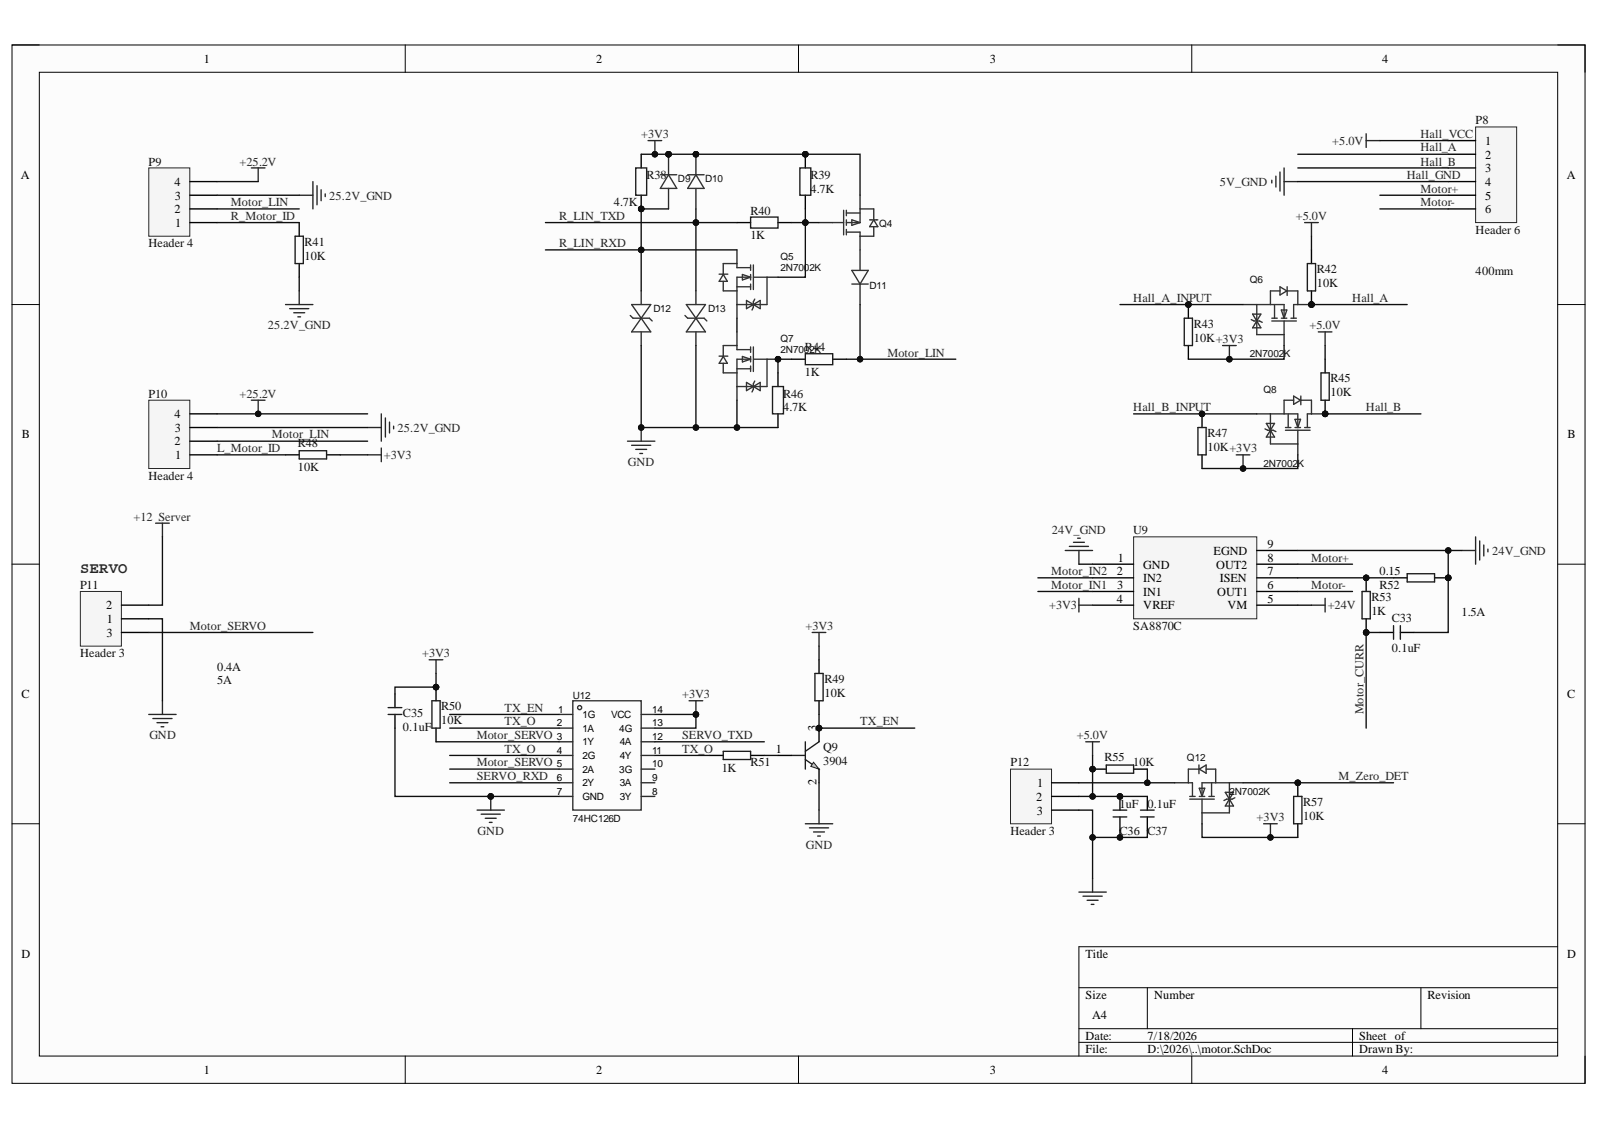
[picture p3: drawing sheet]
<svg xmlns="http://www.w3.org/2000/svg" width="297mm" height="210mm" viewBox="0 0 297 210" stroke-linecap="round" stroke-linejoin="round" font-family="sans-serif">
<defs><g id="words">
<text font-size="2.9" fill="#262626" x="14.9" y="106.4">SERVO</text>
<g font-size="2.3">
<text x="37.9" y="11.7">1</text>
<text x="110.7" y="11.7">2</text>
<text x="183.9" y="11.7">3</text>
<text x="256.8" y="11.7">4</text>
<text x="275.9" y="26.9">1</text>
<text x="275.9" y="29.5">2</text>
<text x="3.9" y="33.3">A</text>
<text x="32.4" y="34.6">4</text>
<text x="275.9" y="32">3</text>
<text x="275.9" y="34.6">4</text>
<text x="291" y="33.3">A</text>
<text x="32.4" y="39.6">2</text>
<text x="32.5" y="37.1">3</text>
<text x="275.9" y="37.1">5</text>
<text x="275.9" y="39.6">6</text>
<text x="32.6" y="42.2">1</text>
<text x="32.4" y="77.6">4</text>
<text x="4.1" y="81.4">B</text>
<text x="32.4" y="82.7">2</text>
<text x="32.5" y="80.2">3</text>
<text x="291.2" y="81.4">B</text>
<text x="32.6" y="85.2">1</text>
<text x="235.5" y="101.8">9</text>
<text x="207.5" y="106.9">2</text>
<text x="207.6" y="104.3">1</text>
<text x="212.4" y="105.6">GND</text>
<text x="225.4" y="103.1">EGND</text>
<text x="225.9" y="105.6">OUT2</text>
<text x="235.5" y="106.9">7</text>
<text x="235.5" y="104.3">8</text>
<text x="19.7" y="113.2">2</text>
<text x="207.5" y="111.9">4</text>
<text x="207.6" y="109.4">3</text>
<text x="212.4" y="108.1">IN2</text>
<text x="212.4" y="110.7">IN1</text>
<text x="212.4" y="113.2">VREF</text>
<text x="226.1" y="110.7">OUT1</text>
<text x="226.6" y="108.1">ISEN</text>
<text x="228" y="113.2">VM</text>
<text x="235.5" y="111.9">5</text>
<text x="235.5" y="109.4">6</text>
<text x="19.8" y="118.3">3</text>
<text x="19.9" y="115.7">1</text>
<text x="4" y="129.7">C</text>
<text x="291.1" y="129.7">C</text>
<text x="151.7" y="135.8" transform="rotate(-90 151.7 135.8)">3</text>
<text x="144.1" y="139.8">1</text>
<text x="151.7" y="145.9" transform="rotate(-90 151.7 145.9)">2</text>
<text x="192.5" y="148.8">2</text>
<text x="192.7" y="146.2">1</text>
<text x="192.6" y="151.3">3</text>
<text x="4" y="177.9">D</text>
<text x="201.6" y="177.9">Title</text>
<text x="291.1" y="177.9">D</text>
<text x="201.6" y="185.5">Size</text>
<text x="214.4" y="185.5">Number</text>
<text x="265.2" y="185.5">Revision</text>
<text x="202.9" y="189.3">A4</text>
<text x="201.6" y="193.1">Date:</text>
<text x="201.6" y="195.7">File:</text>
<text x="213.1" y="193.1">7/18/2026</text>
<text x="213.1" y="195.7">D:\2026\..\motor.SchDoc</text>
<text x="252.5" y="193.1">Sheet of</text>
<text x="252.5" y="195.7">Drawn By:</text>
<text x="37.9" y="199.5">1</text>
<text x="110.7" y="199.5">2</text>
<text x="183.9" y="199.5">3</text>
<text x="256.8" y="199.5">4</text>
</g>
<g font-size="2.3" fill="#0e0e0e">
<text x="274.1" y="23.1">P8</text>
<text x="27.6" y="30.8">P9</text>
<text x="120.1" y="33.3">R38</text>
<text x="150.6" y="35.8">4.7K</text>
<text x="150.6" y="33.3">R39</text>
<text x="114" y="38.4">4.7K</text>
<text x="139.4" y="39.9">R40</text>
<text x="27.6" y="46">Header 4</text>
<text x="56.6" y="45.7">R41</text>
<text x="139.4" y="44.4">1K</text>
<text x="274.1" y="43.4">Header 6</text>
<text x="56.6" y="48.2">10K</text>
<text x="244.6" y="50.8">R42</text>
<text x="244.6" y="53.3">10K</text>
<text x="274.1" y="51">400mm</text>
<text x="149.5" y="65.2">R44</text>
<text x="221.8" y="60.9">R43</text>
<text x="221.8" y="63.4">10K+3V3</text>
<text x="149.5" y="69.8">1K</text>
<text x="247.1" y="71.1">R45</text>
<text x="27.6" y="73.8">P10</text>
<text x="145.5" y="76.4">4.7K</text>
<text x="145.5" y="73.8">R46</text>
<text x="247.1" y="73.6">10K</text>
<text x="55.3" y="83">R48</text>
<text x="224.3" y="81.2">R47</text>
<text x="224.3" y="83.7">10K+3V3</text>
<text x="27.6" y="89.1">Header 4</text>
<text x="55.3" y="87.5">10K</text>
<text x="210.5" y="99.3">U9</text>
<text x="256.3" y="106.9">0.15</text>
<text x="14.9" y="109.4">P11</text>
<text x="254.8" y="111.7">R53</text>
<text x="256.3" y="109.4">R52</text>
<text x="210.5" y="117">SA8870C</text>
<text x="254.8" y="114.2">1K</text>
<text x="258.6" y="115.5">C33</text>
<text x="271.5" y="114.5">1.5A</text>
<text x="14.9" y="122.1">Header 3</text>
<text x="40.3" y="124.6">0.4A</text>
<text x="258.6" y="121.1">0.1uF</text>
<text x="40.3" y="127.1">5A</text>
<text x="82" y="132">R50</text>
<text x="153.2" y="126.9">R49</text>
<text x="153.2" y="129.4">10K</text>
<text x="74.9" y="133.2">C35</text>
<text x="74.9" y="135.8">0.1uF</text>
<text x="82" y="134.5">10K</text>
<text x="134.1" y="143.4">1K</text>
<text x="139.4" y="142.4">R51</text>
<text x="152.9" y="139.6">Q9</text>
<text x="152.9" y="142.1">3904</text>
<text x="187.7" y="142.4">P12</text>
<text x="205.2" y="141.3">R55</text>
<text x="210.5" y="142.4">10K</text>
<text x="242.1" y="149.8">R57</text>
<text x="187.7" y="155.1">Header 3</text>
<text x="208" y="155.1">C36 C37</text>
<text x="208" y="150">1uF</text>
<text x="213.1" y="150">0.1uF</text>
<text x="242.1" y="152.3">10K</text>
</g>
<g font-size="2.3" fill="#262626">
<text x="119.1" y="25.6">+3V3</text>
<text x="247.5" y="26.9">+5.0V</text>
<text x="263.9" y="25.6">Hall_VCC</text>
<text x="263.9" y="28.1">Hall_A</text>
<text x="44.5" y="30.8">+25.2V</text>
<text x="226.6" y="34.6">5V_GND</text>
<text x="261.4" y="33.3">Hall_GND</text>
<text x="263.9" y="30.8">Hall_B</text>
<text x="263.9" y="35.8">Motor+</text>
<text x="42.9" y="40.9">R_Motor_ID</text>
<text x="42.9" y="38.4">Motor_LIN</text>
<text x="61.2" y="37.1">25.2V_GND</text>
<text x="103.9" y="40.9">R_LIN_TXD</text>
<text x="240.7" y="40.9">+5.0V</text>
<text x="263.9" y="38.4">Motor-</text>
<text x="103.9" y="46">R_LIN_RXD</text>
<text x="210.5" y="56.1">Hall_A_INPUT</text>
<text x="251.2" y="56.1">Hall_A</text>
<text x="49.7" y="61.2">25.2V_GND</text>
<text x="243.3" y="61.2">+5.0V</text>
<text x="164.8" y="66.2">Motor_LIN</text>
<text x="44.5" y="73.8">+25.2V</text>
<text x="210.5" y="76.4">Hall_B_INPUT</text>
<text x="253.7" y="76.4">Hall_B</text>
<text x="40.3" y="84">L_Motor_ID</text>
<text x="50.5" y="81.4">Motor_LIN</text>
<text x="73.8" y="80.2">25.2V_GND</text>
<text x="71.3" y="85.2">+3V3</text>
<text x="116.6" y="86.5">GND</text>
<text x="24.8" y="96.7">+12 Server</text>
<text x="195.4" y="99.3">24V_GND</text>
<text x="195.3" y="106.9">Motor_IN2</text>
<text x="243.6" y="104.3">Motor+</text>
<text x="277.2" y="103.1">24V_GND</text>
<text x="194.9" y="113.2">+3V3</text>
<text x="195.3" y="109.4">Motor_IN1</text>
<text x="243.6" y="109.4">Motor-</text>
<text x="246.6" y="113.2">+24V</text>
<text x="35.3" y="117">Motor_SERVO</text>
<text x="149.6" y="117">+3V3</text>
<text x="78.4" y="122.1">+3V3</text>
<text x="126.7" y="129.7">+3V3</text>
<text x="27.7" y="137.3">GND</text>
<text x="88.6" y="137.3">Motor_SERVO</text>
<text x="93.7" y="134.7">TX_O</text>
<text x="93.7" y="132.2">TX_EN</text>
<text x="126.7" y="137.3">SERVO_TXD</text>
<text x="159.8" y="134.7">TX_EN</text>
<text x="200" y="137.3">+5.0V</text>
<text x="253.3" y="132.7" transform="rotate(-90 253.3 132.7)">Motor_CURR</text>
<text x="88.6" y="142.4">Motor_SERVO</text>
<text x="93.7" y="139.8">TX_O</text>
<text x="126.7" y="139.8">TX_O</text>
<text x="88.6" y="144.9">SERVO_RXD</text>
<text x="248.7" y="144.9">M_Zero_DET</text>
<text x="88.7" y="155.1">GND</text>
<text x="233.4" y="152.6">+3V3</text>
<text x="149.7" y="157.6">GND</text>
</g>
<g font-size="1.9" fill="#0e0e0e">
<text x="125.9" y="33.9">D9</text>
<text x="131" y="33.9">D10</text>
<text x="163.3" y="42.2">Q4</text>
<text x="145" y="48.3">Q5</text>
<text x="145" y="50.4">2N7002K</text>
<text x="161.5" y="53.6">D11</text>
<text x="232.2" y="52.6">Q6</text>
<text x="121.4" y="58">D12</text>
<text x="131.5" y="58">D13</text>
<text x="145" y="63.5">Q7</text>
<text x="145" y="65.6">2N7002K</text>
<text x="232.2" y="66.3">2N7002K</text>
<text x="234.7" y="72.9">Q8</text>
<text x="234.7" y="86.7">2N7002K</text>
<text x="106.4" y="129.8">U12</text>
<text x="220.5" y="141.4">Q12</text>
<text x="228.4" y="147.6">2N7002K</text>
<text x="106.4" y="152.7">74HC126D</text>
</g>
<g font-size="1.9">
<text x="103.4" y="134.9">2</text>
<text x="103.4" y="137.5">3</text>
<text x="103.7" y="132.4">1</text>
<text x="108.2" y="133.4">1G</text>
<text x="108.2" y="135.9">1A</text>
<text x="113.5" y="133.4">VCC</text>
<text x="115" y="135.9">4G</text>
<text x="121.1" y="137.5">12</text>
<text x="121.1" y="134.9">13</text>
<text x="121.1" y="132.4">14</text>
<text x="103.4" y="140">4</text>
<text x="103.4" y="142.5">5</text>
<text x="108.2" y="138.5">1Y</text>
<text x="108.2" y="141">2G</text>
<text x="108.2" y="143.5">2A</text>
<text x="115" y="143.5">3G</text>
<text x="115.1" y="141">4Y</text>
<text x="115.1" y="138.5">4A</text>
<text x="121.1" y="142.5">10</text>
<text x="121.1" y="140">11</text>
<text x="103.4" y="145.1">6</text>
<text x="103.4" y="147.6">7</text>
<text x="108.2" y="146.1">2Y</text>
<text x="108.2" y="148.6">GND</text>
<text x="115.1" y="148.6">3Y</text>
<text x="115.1" y="146.1">3A</text>
<text x="121.1" y="147.6">8</text>
<text x="121.1" y="145.1">9</text>
</g>
</g></defs>
<path d="M2.2 8.4h292.2v192.8h-292.2z" fill-rule="evenodd" fill="#fcfcfc"/>
<path d="M2.2 8.4h292.2v192.8h-292.2z" fill="none" stroke="#000" stroke-width=".19"/>
<path d="M7.3 13.4h282.1v182.8h-282.1z" fill-rule="evenodd" fill="#fcfcfc"/>
<g fill="none" stroke="#000" stroke-width=".19">
<path d="M2.2 8.3h5.1M7.3 13.4h282.1v182.8h-282.1zM75.3 8.3v5.1M148.3 8.3v5.1M221.4 8.4v5M289.4 8.4h5v5M2.2 56.6h5.1M289.4 56.6h5M2.2 104.8h5.1M289.4 104.8h5M2.2 153h5.1M289.4 153h5"/>
<path d="M289.4 175.9h-89v20.3M75.3 196.2v5M148.3 196.2v5M200.4 183.5h89M200.4 191.1h89M200.4 193.6h89M213.1 183.5v7.6M221.4 196.2v5M251.2 191.1v5.1M264 183.5v7.6M294.4 196.2v5"/>
</g>
<path d="M14.9 109.9h7.7v10.1h-7.7z" fill-rule="evenodd" fill="#f5f5f5"/>
<path d="M14.9 109.9h7.7v10.1h-7.7z" fill="none" stroke="#262626" stroke-width=".19"/>
<path d="M22.6 114.9h5M22.6 112.4h5M22.6 117.5h5M73.4 128.9v2.5M73.4 132.7v2.6" fill="none" stroke="#000" stroke-width=".25"/>
<path d="M72.1 132.7h2.5M72.1 131.4h2.5" fill="none" stroke="#1c1c1c" stroke-width=".25"/>
<path d="M46.7 31.2h2.5M48 31.2v2.5M55.6 36.3h2.5M58.1 33.7v5.1M58.9 34.5v3.5M59.7 35.3v2M60.4 36v.5M46.7 74.3h2.5M48 74.3v2.6" fill="none" stroke="#262626" stroke-width=".25"/>
<circle cx="48" cy="76.9" r=".51" fill="#0e0e0e"/>
<circle cx="48" cy="76.9" r=".51" fill="none" stroke="#0e0e0e" stroke-width=".19"/>
<path d="M68.3 79.4h2.5M70.8 76.9v5.1M71.6 77.6v3.6M72.4 78.4v2M73.1 79.2v.5" fill="none" stroke="#262626" stroke-width=".25"/>
<path d="M27.6 74.3h7.7v12.7h-7.7z" fill-rule="evenodd" fill="#f5f5f5"/>
<path d="M27.6 74.3h7.7v12.7h-7.7z" fill="none" stroke="#262626" stroke-width=".19"/>
<path d="M35.3 79.4h5M35.3 76.9h5M35.3 84.5h5M35.3 82h5" fill="none" stroke="#000" stroke-width=".25"/>
<path d="M27.6 31.2h7.7v12.7h-7.7z" fill-rule="evenodd" fill="#f5f5f5"/>
<path d="M27.6 31.2h7.7v12.7h-7.7z" fill="none" stroke="#262626" stroke-width=".19"/>
<path d="M35.3 38.8h5M35.3 36.3h5M35.3 33.7h5M35.3 41.3h5" fill="none" stroke="#000" stroke-width=".25"/>
<path d="M274.1 23.6h7.6v17.7h-7.6z" fill-rule="evenodd" fill="#f5f5f5"/>
<path d="M274.1 23.6h7.6v17.7h-7.6z" fill="none" stroke="#262626" stroke-width=".19"/>
<path d="M269 26.1h5.1M269 28.7h5.1M269 31.2h5.1M269 33.7h5.1M269 36.3h5.1M269 38.8h5.1" fill="none" stroke="#000" stroke-width=".25"/>
<path d="M210.6 99.7h22.9v15.2h-22.9z" fill-rule="evenodd" fill="#f5f5f5"/>
<path d="M210.6 99.7h22.9v15.2h-22.9z" fill="none" stroke="#262626" stroke-width=".19"/>
<path d="M203 104.8h7.6M203 107.3h7.6M203 109.9h7.6M203 112.4h7.6M233.5 104.8h7.6M233.5 107.3h7.6M233.5 109.9h7.6M233.5 112.4h7.6M233.5 102.3h7.6" fill="none" stroke="#000" stroke-width=".25"/>
<g fill="none" stroke="#262626" stroke-width=".25">
<path d="M200.2 100h.5M274.1 99.7v5.1M197.9 102.3h5.1M198.6 101.5h3.6M199.4 100.7h2M200.4 112.4h2.6M200.4 102.3v2.5M200.4 111.1v2.6M243.6 112.4h2.6M246.2 111.1v2.6M271.6 102.3h2.5M274.9 100.5v3.5"/>
<path d="M275.6 101.2v2.1M276.4 102v.5"/>
</g>
<circle cx="269" cy="107.3" r=".51" fill="#0e0e0e"/>
<circle cx="269" cy="107.3" r=".51" fill="none" stroke="#0e0e0e" stroke-width=".19"/>
<path d="M266.5 107.3h2.5" fill="none" stroke="#000" stroke-width=".25"/>
<circle cx="269" cy="107.3" r=".51" fill="#0e0e0e"/>
<circle cx="269" cy="107.3" r=".51" fill="none" stroke="#0e0e0e" stroke-width=".19"/>
<path d="M258.9 107.3h2.5" fill="none" stroke="#000" stroke-width=".25"/>
<path d="M261.4 106.6h5.1v1.5h-5.1z" fill="none" stroke="#1c1c1c" stroke-width=".25"/>
<path d="M159.8 36.3v2.5M152.1 41.3h2.6M159.8 43.9v2.5" fill="none" stroke="#292929" stroke-width=".25"/>
<path d="M156.7 39.1v4.5M157.2 39.6h2.6M157.2 39.1v1M154.7 41.3h2M157.2 41.3h2.6M157.2 40.8v1.1M157.2 42.6v1M158.2 40.8l1.6 .5-1.6 .6zM161.5 40.8h1.6M162.3 40.8l.8 1.3h-1.6zM162.3 40.8v-2h-2.5v2.5M162.3 42.1v1.8h-2.5v-.8h-2.6" fill="none" stroke="#303030" stroke-width=".25"/>
<circle cx="119.1" cy="38.8" r=".51" fill="#0e0e0e"/>
<circle cx="119.1" cy="38.8" r=".51" fill="none" stroke="#0e0e0e" stroke-width=".19"/>
<path d="M119.1 36.3v2.5" fill="none" stroke="#000" stroke-width=".25"/>
<circle cx="119.1" cy="38.8" r=".51" fill="#0e0e0e"/>
<circle cx="119.1" cy="38.8" r=".51" fill="none" stroke="#0e0e0e" stroke-width=".19"/>
<path d="M119.1 28.7v2.5" fill="none" stroke="#000" stroke-width=".25"/>
<path d="M118.1 31.2h2v5.1h-2z" fill="none" stroke="#1c1c1c" stroke-width=".25"/>
<circle cx="124.2" cy="28.7" r=".51" fill="#0e0e0e"/>
<circle cx="124.2" cy="28.7" r=".51" fill="none" stroke="#0e0e0e" stroke-width=".19"/>
<path d="M124.2 28.7v3.8M124.2 35v3.8" fill="none" stroke="#292929" stroke-width=".25"/>
<circle cx="124.2" cy="28.7" r=".51" fill="#0e0e0e"/>
<circle cx="124.2" cy="28.7" r=".51" fill="none" stroke="#0e0e0e" stroke-width=".19"/>
<path d="M122.7 32.5h3M124.2 32.5l1.5 2.5h-3zM117.1 58.6l.5 .5h3l.5 .5M117.3 56.6l3.6 5h-3.6l3.6-5zM127.2 58.6l.5 .5h3.1l.5 .5M127.5 56.6h3.6l-3.6 5h3.6z" fill="none" stroke="#303030" stroke-width=".25"/>
<path d="M119.1 54v2.6M129.3 54v2.6M119.1 61.6v2.6M129.3 61.6v2.6" fill="none" stroke="#292929" stroke-width=".25"/>
<circle cx="129.3" cy="28.7" r=".51" fill="#0e0e0e"/>
<circle cx="129.3" cy="28.7" r=".51" fill="none" stroke="#0e0e0e" stroke-width=".19"/>
<path d="M129.3 28.7v3.8M129.3 35v3.8" fill="none" stroke="#292929" stroke-width=".25"/>
<circle cx="129.3" cy="28.7" r=".51" fill="#0e0e0e"/>
<circle cx="129.3" cy="28.7" r=".51" fill="none" stroke="#0e0e0e" stroke-width=".19"/>
<path d="M127.7 32.5h3.1M129.3 32.5l1.5 2.5h-3.1z" fill="none" stroke="#303030" stroke-width=".25"/>
<path d="M120.4 26.1h2.5M121.7 26.1v2.6" fill="none" stroke="#262626" stroke-width=".25"/>
<circle cx="121.7" cy="28.7" r=".51" fill="#0e0e0e"/>
<circle cx="121.7" cy="28.7" r=".51" fill="none" stroke="#0e0e0e" stroke-width=".19"/>
<path d="M119.1 79.4v2.6M116.6 82h5.1M117.3 82.7h3.6M118.1 83.5h2M118.9 84.2h.5" fill="none" stroke="#262626" stroke-width=".25"/>
<circle cx="119.1" cy="79.4" r=".51" fill="#0e0e0e"/>
<circle cx="119.1" cy="79.4" r=".51" fill="none" stroke="#0e0e0e" stroke-width=".19"/>
<path d="M136.9 41.3h2.5M144.5 41.3h2.6" fill="none" stroke="#000" stroke-width=".25"/>
<path d="M139.4 40.3h5.1v2.1h-5.1z" fill="none" stroke="#1c1c1c" stroke-width=".25"/>
<circle cx="149.6" cy="28.7" r=".51" fill="#0e0e0e"/>
<circle cx="149.6" cy="28.7" r=".51" fill="none" stroke="#0e0e0e" stroke-width=".19"/>
<path d="M149.6 28.7v2.5M149.6 36.3v2.5" fill="none" stroke="#000" stroke-width=".25"/>
<circle cx="149.6" cy="28.7" r=".51" fill="#0e0e0e"/>
<circle cx="149.6" cy="28.7" r=".51" fill="none" stroke="#0e0e0e" stroke-width=".19"/>
<path d="M148.6 31.2h2v5.1h-2zM143.5 71.8h2v5.1h-2zM149.6 65.7h5.1v2h-5.1z" fill="none" stroke="#1c1c1c" stroke-width=".25"/>
<path d="M136.9 46.4v2.6M136.9 56.6v2.5M142.5 51.5h2M159.8 46.4v3.8M159.8 52.8v3.8" fill="none" stroke="#292929" stroke-width=".25"/>
<g fill="none" stroke="#303030" stroke-width=".25">
<path d="M133.6 50.9h1.6M134.4 51l.7 1.3h-1.5zM134.4 52.3v1.7h2.5M136.9 53.3h2.5M137.9 51l1.5 .5-1.5 .5zM138.7 55.8l1.2 .8-1.2 .7zM139.4 51.5h-2.5v5.1h5.6v-5.1h-2.6M139.4 49.7h-2.5v-.7h-2.5v2M139.4 49.2v1M139.4 51v1M139.4 52.8v1M139.9 56.6l1.3-.8v1.5z"/>
<path d="M139.9 49.2v4.6M140.2 55.6l-.3 .5v1l-.2 .5M158.2 52.8h3.1M158.2 50.2h3.1l-1.5 2.6z"/>
</g>
<path d="M144.5 69.3v2.5M144.5 76.9v2.5M147.1 66.7h2.5M154.7 66.7h2.5" fill="none" stroke="#000" stroke-width=".25"/>
<circle cx="144.5" cy="66.7" r=".51" fill="#0e0e0e"/>
<circle cx="144.5" cy="66.7" r=".51" fill="none" stroke="#0e0e0e" stroke-width=".19"/>
<g fill="none" stroke="#303030" stroke-width=".25">
<path d="M133.6 66.2h1.6M134.4 66.2l.7 1.3h-1.5zM134.4 67.5v1.8h2.5M136.9 68.5h2.5M137.9 66.2l1.5 .5-1.5 .5zM138.7 71l2.5 1.6v-1.6l-2.5 1.6zM139.4 66.7h-2.5v5.1h5.6v-5.1h-2.6M139.4 64.9h-2.5v-.7h-2.5v2M139.4 64.4v1.1M139.4 66.2v1M139.4 68v1M139.9 64.4v4.6"/>
<path d="M140.2 70.8l-.3 .5v1l-.2 .5"/>
</g>
<path d="M136.9 61.6v2.6M142.5 66.7h2" fill="none" stroke="#292929" stroke-width=".25"/>
<circle cx="144.5" cy="66.7" r=".51" fill="#0e0e0e"/>
<circle cx="144.5" cy="66.7" r=".51" fill="none" stroke="#0e0e0e" stroke-width=".19"/>
<path d="M136.9 71.8v2.5" fill="none" stroke="#292929" stroke-width=".25"/>
<circle cx="243.6" cy="56.6" r=".51" fill="#0e0e0e"/>
<circle cx="243.6" cy="56.6" r=".51" fill="none" stroke="#0e0e0e" stroke-width=".19"/>
<g fill="none" stroke="#303030" stroke-width=".25">
<path d="M232.4 59.4l.5 .2h1.1l.5 .3M232.7 58.3h1.5l-1.5 2.6h1.5zM236.3 59.6h4.5M236.3 59.1h1M236.8 56.6v2.5M237.8 53.3l1.2 .7-1.2 .8zM237.8 54h-1.8v2.6M238 57.6h1l-.5 1.5zM238 59.1h1M238.5 59.1v-2.5h-5v5.6h5v-2.6M239 54h2.1v2.6h-.8v2.5M239.1 53.3v1.6"/>
<path d="M239.8 59.1h1"/>
</g>
<path d="M241.1 56.6h2.5" fill="none" stroke="#292929" stroke-width=".25"/>
<circle cx="243.6" cy="56.6" r=".51" fill="#0e0e0e"/>
<circle cx="243.6" cy="56.6" r=".51" fill="none" stroke="#0e0e0e" stroke-width=".19"/>
<path d="M230.9 56.6h2.6M238.5 62.2v2" fill="none" stroke="#292929" stroke-width=".25"/>
<circle cx="243.6" cy="56.6" r=".51" fill="#0e0e0e"/>
<circle cx="243.6" cy="56.6" r=".51" fill="none" stroke="#0e0e0e" stroke-width=".19"/>
<path d="M243.6 46.4v2.6M243.6 54v2.6" fill="none" stroke="#000" stroke-width=".25"/>
<circle cx="243.6" cy="56.6" r=".51" fill="#0e0e0e"/>
<circle cx="243.6" cy="56.6" r=".51" fill="none" stroke="#0e0e0e" stroke-width=".19"/>
<path d="M242.9 49h1.5v5h-1.5z" fill="none" stroke="#1c1c1c" stroke-width=".25"/>
<circle cx="220.8" cy="56.6" r=".51" fill="#0e0e0e"/>
<circle cx="220.8" cy="56.6" r=".51" fill="none" stroke="#0e0e0e" stroke-width=".19"/>
<path d="M220.8 56.6v2.5" fill="none" stroke="#000" stroke-width=".25"/>
<circle cx="220.8" cy="56.6" r=".51" fill="#0e0e0e"/>
<circle cx="220.8" cy="56.6" r=".51" fill="none" stroke="#0e0e0e" stroke-width=".19"/>
<path d="M220.8 64.2v2.5" fill="none" stroke="#000" stroke-width=".25"/>
<path d="M220 59.1h1.5v5.1h-1.5z" fill="none" stroke="#1c1c1c" stroke-width=".25"/>
<path d="M227.1 64.2h2.5M228.4 64.2v2.5" fill="none" stroke="#262626" stroke-width=".25"/>
<circle cx="228.4" cy="66.7" r=".51" fill="#0e0e0e"/>
<circle cx="228.4" cy="66.7" r=".51" fill="none" stroke="#0e0e0e" stroke-width=".19"/>
<path d="M242.4 41.3h2.5M243.6 41.3v2.6" fill="none" stroke="#262626" stroke-width=".25"/>
<circle cx="246.2" cy="76.9" r=".51" fill="#0e0e0e"/>
<circle cx="246.2" cy="76.9" r=".51" fill="none" stroke="#0e0e0e" stroke-width=".19"/>
<g fill="none" stroke="#303030" stroke-width=".25">
<path d="M235 79.7l.5 .2h1l.5 .3M235.2 78.7l1.6 2.5h-1.6l1.6-2.5zM238.8 79.9h4.6M238.8 79.4h1M239.3 76.9v2.5M240.3 73.6l1.3 .7-1.3 .8zM240.3 74.3h-1.8v2.6M240.6 77.9h1l-.5 1.5zM240.6 79.4h1M241.1 79.4v-2.5h-5.1v5.6h5.1v-2.6M241.6 74.3h2v2.6h-.7v2.5M241.6 73.6v1.6"/>
<path d="M242.4 79.4h1"/>
</g>
<path d="M243.6 76.9h2.6" fill="none" stroke="#292929" stroke-width=".25"/>
<circle cx="246.2" cy="76.9" r=".51" fill="#0e0e0e"/>
<circle cx="246.2" cy="76.9" r=".51" fill="none" stroke="#0e0e0e" stroke-width=".19"/>
<path d="M233.5 76.9h2.5M241.1 82.5v2" fill="none" stroke="#292929" stroke-width=".25"/>
<circle cx="246.2" cy="76.9" r=".51" fill="#0e0e0e"/>
<circle cx="246.2" cy="76.9" r=".51" fill="none" stroke="#0e0e0e" stroke-width=".19"/>
<path d="M246.2 66.7v2.6M246.2 74.3v2.6" fill="none" stroke="#000" stroke-width=".25"/>
<circle cx="246.2" cy="76.9" r=".51" fill="#0e0e0e"/>
<circle cx="246.2" cy="76.9" r=".51" fill="none" stroke="#0e0e0e" stroke-width=".19"/>
<path d="M245.4 69.3h1.5v5h-1.5z" fill="none" stroke="#1c1c1c" stroke-width=".25"/>
<circle cx="223.3" cy="76.9" r=".51" fill="#0e0e0e"/>
<circle cx="223.3" cy="76.9" r=".51" fill="none" stroke="#0e0e0e" stroke-width=".19"/>
<path d="M223.3 76.9v2.5" fill="none" stroke="#000" stroke-width=".25"/>
<circle cx="223.3" cy="76.9" r=".51" fill="#0e0e0e"/>
<circle cx="223.3" cy="76.9" r=".51" fill="none" stroke="#0e0e0e" stroke-width=".19"/>
<path d="M223.3 84.5v2.5" fill="none" stroke="#000" stroke-width=".25"/>
<path d="M222.5 79.4h1.6v5.1h-1.6z" fill="none" stroke="#1c1c1c" stroke-width=".25"/>
<path d="M229.6 84.5h2.6M230.9 84.5v2.5" fill="none" stroke="#262626" stroke-width=".25"/>
<circle cx="230.9" cy="87" r=".51" fill="#0e0e0e"/>
<circle cx="230.9" cy="87" r=".51" fill="none" stroke="#0e0e0e" stroke-width=".19"/>
<g fill="none" stroke="#262626" stroke-width=".25">
<path d="M53 56.6h5.1M53.8 57.3h3.6M54.6 58.1h2M55.3 58.9h.5M55.6 54v2.6M244.9 61.7h2.5M246.2 61.7v2.5M68.3 84.5h2.5M70.8 83.2v2.6M27.6 132.7h5.1M28.4 133.5h3.6M29.2 134.2h2"/>
<path d="M29.9 135h.5M30.2 130.2v2.5"/>
</g>
<path d="M55.6 41.3v2.6M55.6 49v2.5M53 84.5h2.6M60.7 84.5h2.5M256.3 117.5h2.6M260.1 117.5h2.6" fill="none" stroke="#000" stroke-width=".25"/>
<path d="M54.8 43.9h1.5v5.1h-1.5zM55.6 83.7h5.1v1.5h-5.1zM258.9 116.2v2.6M260.1 116.2v2.6" fill="none" stroke="#1c1c1c" stroke-width=".25"/>
<circle cx="253.8" cy="117.5" r=".51" fill="#0e0e0e"/>
<circle cx="253.8" cy="117.5" r=".51" fill="none" stroke="#0e0e0e" stroke-width=".19"/>
<circle cx="253.8" cy="107.3" r=".51" fill="#0e0e0e"/>
<circle cx="253.8" cy="107.3" r=".51" fill="none" stroke="#0e0e0e" stroke-width=".19"/>
<path d="M253.8 114.9v2.6" fill="none" stroke="#000" stroke-width=".25"/>
<circle cx="253.8" cy="117.5" r=".51" fill="#0e0e0e"/>
<circle cx="253.8" cy="117.5" r=".51" fill="none" stroke="#0e0e0e" stroke-width=".19"/>
<path d="M253.8 107.3v2.6" fill="none" stroke="#000" stroke-width=".25"/>
<circle cx="253.8" cy="107.3" r=".51" fill="#0e0e0e"/>
<circle cx="253.8" cy="107.3" r=".51" fill="none" stroke="#0e0e0e" stroke-width=".19"/>
<path d="M253 109.9h1.5v5h-1.5z" fill="none" stroke="#1c1c1c" stroke-width=".25"/>
<path d="M200.4 165.7h5.1M201.2 166.5h3.5M201.9 167.2h2.1M202.7 168h.5M203 163.2v2.5" fill="none" stroke="#262626" stroke-width=".25"/>
<circle cx="208" cy="147.9" r=".51" fill="#0e0e0e"/>
<circle cx="208" cy="147.9" r=".51" fill="none" stroke="#0e0e0e" stroke-width=".19"/>
<path d="M208 147.9v2.6M208 151.8v2.5" fill="none" stroke="#000" stroke-width=".25"/>
<circle cx="208" cy="147.9" r=".51" fill="#0e0e0e"/>
<circle cx="208" cy="147.9" r=".51" fill="none" stroke="#0e0e0e" stroke-width=".19"/>
<path d="M206.8 150.5h2.5M206.8 151.8h2.5M211.9 150.5h2.5M211.9 151.8h2.5" fill="none" stroke="#1c1c1c" stroke-width=".25"/>
<path d="M213.1 147.9v2.6M213.1 151.8v2.5" fill="none" stroke="#000" stroke-width=".25"/>
<circle cx="203" cy="142.9" r=".51" fill="#0e0e0e"/>
<circle cx="203" cy="142.9" r=".51" fill="none" stroke="#0e0e0e" stroke-width=".19"/>
<path d="M203 142.9h2.5" fill="none" stroke="#000" stroke-width=".25"/>
<circle cx="203" cy="142.9" r=".51" fill="#0e0e0e"/>
<circle cx="203" cy="142.9" r=".51" fill="none" stroke="#0e0e0e" stroke-width=".19"/>
<path d="M210.6 142.9h2.5" fill="none" stroke="#000" stroke-width=".25"/>
<path d="M205.5 142.1h5.1v1.5h-5.1z" fill="none" stroke="#1c1c1c" stroke-width=".25"/>
<path d="M187.7 142.9h7.6v10.1h-7.6z" fill-rule="evenodd" fill="#f5f5f5"/>
<path d="M187.7 142.9h7.6v10.1h-7.6z" fill="none" stroke="#262626" stroke-width=".19"/>
<path d="M195.3 145.4h5.1M195.3 147.9h5.1M195.3 150.5h5.1" fill="none" stroke="#000" stroke-width=".25"/>
<path d="M201.7 137.8h2.5M203 137.8v2.5" fill="none" stroke="#262626" stroke-width=".25"/>
<g fill="none" stroke="#303030" stroke-width=".25">
<path d="M221 148.4h4.6M221 147.9h1M222.7 142.1v1.6M222.8 142.9h-2v2.5h.7v2.5M222.8 146.4h1l-.5 1.5zM222.8 142.9l1.3-.8v1.5zM222.8 147.9h1M223.3 147.9v-2.5h5.1v5.6h-5.1v-2.6M224.1 142.9h1.7v2.5M224.6 147.9h1M225.1 145.4v2.5M227.6 147.2h1.5l-.7 1.2z"/>
<path d="M228.4 148.4l.7 1.3h-1.5zM229.4 148.2l-.5 .2h-1l-.5 .3"/>
</g>
<path d="M218.2 145.4h2.6M223.3 151v2M228.4 145.4h2.5" fill="none" stroke="#292929" stroke-width=".25"/>
<circle cx="241.1" cy="145.4" r=".51" fill="#0e0e0e"/>
<circle cx="241.1" cy="145.4" r=".51" fill="none" stroke="#0e0e0e" stroke-width=".19"/>
<path d="M241.1 145.4v2.5" fill="none" stroke="#000" stroke-width=".25"/>
<circle cx="241.1" cy="145.4" r=".51" fill="#0e0e0e"/>
<circle cx="241.1" cy="145.4" r=".51" fill="none" stroke="#0e0e0e" stroke-width=".19"/>
<path d="M241.1 153v2.6" fill="none" stroke="#000" stroke-width=".25"/>
<path d="M240.3 147.9h1.5v5.1h-1.5z" fill="none" stroke="#1c1c1c" stroke-width=".25"/>
<path d="M234.7 153h2.6M236 153v2.6" fill="none" stroke="#262626" stroke-width=".25"/>
<circle cx="236" cy="155.6" r=".51" fill="#0e0e0e"/>
<circle cx="236" cy="155.6" r=".51" fill="none" stroke="#0e0e0e" stroke-width=".19"/>
<g fill="none" stroke="#262626" stroke-width=".25">
<path d="M236.3 33.5v.5M237 32.7v2M237.8 32v3.5M238.5 31.2v5.1M238.5 33.7h2.6M253.8 24.9v2.5M253.8 26.1h2.5M28.9 97.2h2.5M30.2 97.2v2.5M88.6 150.5h5.1M89.4 151.2h3.5M90.1 152h2.1"/>
<path d="M90.9 152.8h.5M91.2 147.9v2.6"/>
</g>
<g fill="none" stroke="#303030" stroke-width=".25">
<path d="M106.4 130.2h12.7v20.3h-12.7z"/>
<circle cx="107.7" cy="131.4" r=".38"/>
</g>
<g fill="none" stroke="#292929" stroke-width=".25">
<path d="M103.9 132.7h2.5M103.9 135.3h2.5M103.9 137.8h2.5M119.1 132.7h2.6M119.1 135.3h2.6M119.1 137.8h2.6M103.9 140.3h2.5M103.9 142.9h2.5M103.9 145.4h2.5M103.9 147.9h2.5M119.1 140.3h2.6M119.1 142.9h2.6"/>
<path d="M119.1 145.4h2.6M119.1 147.9h2.6"/>
</g>
<circle cx="91.2" cy="147.9" r=".51" fill="#0e0e0e"/>
<circle cx="91.2" cy="147.9" r=".51" fill="none" stroke="#0e0e0e" stroke-width=".19"/>
<path d="M128 130.2h2.5M129.3 130.2v2.5" fill="none" stroke="#262626" stroke-width=".25"/>
<circle cx="129.3" cy="132.7" r=".51" fill="#0e0e0e"/>
<circle cx="129.3" cy="132.7" r=".51" fill="none" stroke="#0e0e0e" stroke-width=".19"/>
<circle cx="81" cy="127.6" r=".51" fill="#0e0e0e"/>
<circle cx="81" cy="127.6" r=".51" fill="none" stroke="#0e0e0e" stroke-width=".19"/>
<path d="M81 127.6v2.6M81 135.3v2.5" fill="none" stroke="#000" stroke-width=".25"/>
<circle cx="81" cy="127.6" r=".51" fill="#0e0e0e"/>
<circle cx="81" cy="127.6" r=".51" fill="none" stroke="#0e0e0e" stroke-width=".19"/>
<path d="M80.2 130.2h1.6v5.1h-1.6z" fill="none" stroke="#1c1c1c" stroke-width=".25"/>
<path d="M79.7 122.6h2.6M81 122.6v2.5" fill="none" stroke="#262626" stroke-width=".25"/>
<circle cx="152.1" cy="135.3" r=".51" fill="#0e0e0e"/>
<circle cx="152.1" cy="135.3" r=".51" fill="none" stroke="#0e0e0e" stroke-width=".19"/>
<path d="M149.6 137.8v5.1M152.1 137.8l-2.5 1.8M147.1 140.3h2.5M149.6 141.1l2.5 1.8" fill="none" stroke="#1c1c1c" stroke-width=".25"/>
<path d="M151.1 141.6l1 1.3-1.5-.5z" fill="#c0c0c0"/>
<path d="M151.1 141.6l1 1.3-1.5-.5z" fill="none" stroke="#1c1c1c" stroke-width=".19"/>
<path d="M152.1 135.3v2.5M144.5 140.3h2.6" fill="none" stroke="#000" stroke-width=".25"/>
<circle cx="152.1" cy="135.3" r=".51" fill="#0e0e0e"/>
<circle cx="152.1" cy="135.3" r=".51" fill="none" stroke="#0e0e0e" stroke-width=".19"/>
<path d="M152.1 122.6v2.5M152.1 130.2v2.5M131.8 140.3h2.6M139.4 140.3h2.6M152.1 142.9v2.5" fill="none" stroke="#000" stroke-width=".25"/>
<path d="M150.9 117.5h2.5M152.1 117.5v2.5M149.6 153h5.1M150.4 153.8h3.5M151.1 154.5h2.1M151.9 155.3h.5M152.1 150.5v2.5" fill="none" stroke="#262626" stroke-width=".25"/>
<path d="M134.4 139.6h5v1.5h-5zM151.4 125.1h1.5v5.1h-1.5z" fill="none" stroke="#1c1c1c" stroke-width=".25"/>
<path d="M40.3 33.7h7.7M40.3 36.3h15.3M40.3 38.8h15.3M40.3 41.3h15.3M40.3 76.9h28M27.6 114.9h2.6v15.3" fill="none" stroke="#0e0e0e" stroke-width=".25"/>
<circle cx="48" cy="76.9" r=".51" fill="#0e0e0e"/>
<circle cx="48" cy="76.9" r=".51" fill="none" stroke="#0e0e0e" stroke-width=".19"/>
<path d="M241.1 28.7h27.9M241.1 31.2h27.9M241.1 33.7h27.9M256.3 26.1h12.7M256.3 36.3h12.7M256.3 38.8h12.7M40.3 79.4h28M40.3 82h28M241.1 102.3h30.5" fill="none" stroke="#0e0e0e" stroke-width=".25"/>
<circle cx="269" cy="102.3" r=".51" fill="#0e0e0e"/>
<circle cx="269" cy="102.3" r=".51" fill="none" stroke="#0e0e0e" stroke-width=".19"/>
<path d="M192.8 109.9h10.2M192.8 107.3h10.2M200.4 104.8h2.6M241.1 107.3h17.8M241.1 104.8h10.1M241.1 109.9h10.1M241.1 112.4h2.5" fill="none" stroke="#0e0e0e" stroke-width=".25"/>
<circle cx="253.8" cy="107.3" r=".51" fill="#0e0e0e"/>
<circle cx="253.8" cy="107.3" r=".51" fill="none" stroke="#0e0e0e" stroke-width=".19"/>
<path d="M119.1 28.7h5.1" fill="none" stroke="#0e0e0e" stroke-width=".25"/>
<circle cx="121.7" cy="28.7" r=".51" fill="#0e0e0e"/>
<circle cx="121.7" cy="28.7" r=".51" fill="none" stroke="#0e0e0e" stroke-width=".19"/>
<circle cx="124.2" cy="28.7" r=".51" fill="#0e0e0e"/>
<circle cx="124.2" cy="28.7" r=".51" fill="none" stroke="#0e0e0e" stroke-width=".19"/>
<path d="M124.2 28.7h5.1" fill="none" stroke="#0e0e0e" stroke-width=".25"/>
<circle cx="129.3" cy="28.7" r=".51" fill="#0e0e0e"/>
<circle cx="129.3" cy="28.7" r=".51" fill="none" stroke="#0e0e0e" stroke-width=".19"/>
<circle cx="124.2" cy="28.7" r=".51" fill="#0e0e0e"/>
<circle cx="124.2" cy="28.7" r=".51" fill="none" stroke="#0e0e0e" stroke-width=".19"/>
<path d="M119.1 38.8v15.2" fill="none" stroke="#0e0e0e" stroke-width=".25"/>
<circle cx="119.1" cy="38.8" r=".51" fill="#0e0e0e"/>
<circle cx="119.1" cy="38.8" r=".51" fill="none" stroke="#0e0e0e" stroke-width=".19"/>
<circle cx="119.1" cy="46.4" r=".51" fill="#0e0e0e"/>
<circle cx="119.1" cy="46.4" r=".51" fill="none" stroke="#0e0e0e" stroke-width=".19"/>
<path d="M101.3 46.4h17.8" fill="none" stroke="#0e0e0e" stroke-width=".25"/>
<circle cx="119.1" cy="46.4" r=".51" fill="#0e0e0e"/>
<circle cx="119.1" cy="46.4" r=".51" fill="none" stroke="#0e0e0e" stroke-width=".19"/>
<path d="M119.1 38.8h5.1" fill="none" stroke="#0e0e0e" stroke-width=".25"/>
<circle cx="119.1" cy="38.8" r=".51" fill="#0e0e0e"/>
<circle cx="119.1" cy="38.8" r=".51" fill="none" stroke="#0e0e0e" stroke-width=".19"/>
<path d="M129.3 28.7h20.3" fill="none" stroke="#0e0e0e" stroke-width=".25"/>
<circle cx="129.3" cy="28.7" r=".51" fill="#0e0e0e"/>
<circle cx="129.3" cy="28.7" r=".51" fill="none" stroke="#0e0e0e" stroke-width=".19"/>
<circle cx="149.6" cy="28.7" r=".51" fill="#0e0e0e"/>
<circle cx="149.6" cy="28.7" r=".51" fill="none" stroke="#0e0e0e" stroke-width=".19"/>
<path d="M149.6 38.8v2.5h-2.5" fill="none" stroke="#0e0e0e" stroke-width=".25"/>
<circle cx="149.6" cy="41.3" r=".51" fill="#0e0e0e"/>
<circle cx="149.6" cy="41.3" r=".51" fill="none" stroke="#0e0e0e" stroke-width=".19"/>
<path d="M149.6 28.7h10.2v7.6" fill="none" stroke="#0e0e0e" stroke-width=".25"/>
<circle cx="149.6" cy="28.7" r=".51" fill="#0e0e0e"/>
<circle cx="149.6" cy="28.7" r=".51" fill="none" stroke="#0e0e0e" stroke-width=".19"/>
<path d="M149.6 41.3h2.5" fill="none" stroke="#0e0e0e" stroke-width=".25"/>
<circle cx="149.6" cy="41.3" r=".51" fill="#0e0e0e"/>
<circle cx="149.6" cy="41.3" r=".51" fill="none" stroke="#0e0e0e" stroke-width=".19"/>
<path d="M147.1 66.7h-2.6v2.6" fill="none" stroke="#0e0e0e" stroke-width=".25"/>
<circle cx="144.5" cy="66.7" r=".51" fill="#0e0e0e"/>
<circle cx="144.5" cy="66.7" r=".51" fill="none" stroke="#0e0e0e" stroke-width=".19"/>
<path d="M101.3 41.3h35.6" fill="none" stroke="#0e0e0e" stroke-width=".25"/>
<circle cx="129.3" cy="41.3" r=".51" fill="#0e0e0e"/>
<circle cx="129.3" cy="41.3" r=".51" fill="none" stroke="#0e0e0e" stroke-width=".19"/>
<path d="M119.1 64.2v15.2h25.4" fill="none" stroke="#0e0e0e" stroke-width=".25"/>
<circle cx="119.1" cy="79.4" r=".51" fill="#0e0e0e"/>
<circle cx="119.1" cy="79.4" r=".51" fill="none" stroke="#0e0e0e" stroke-width=".19"/>
<circle cx="129.3" cy="79.4" r=".51" fill="#0e0e0e"/>
<circle cx="129.3" cy="79.4" r=".51" fill="none" stroke="#0e0e0e" stroke-width=".19"/>
<circle cx="136.9" cy="79.4" r=".51" fill="#0e0e0e"/>
<circle cx="136.9" cy="79.4" r=".51" fill="none" stroke="#0e0e0e" stroke-width=".19"/>
<path d="M149.6 41.3v10.2h-5.1" fill="none" stroke="#0e0e0e" stroke-width=".25"/>
<circle cx="149.6" cy="41.3" r=".51" fill="#0e0e0e"/>
<circle cx="149.6" cy="41.3" r=".51" fill="none" stroke="#0e0e0e" stroke-width=".19"/>
<path d="M136.9 59.1v2.5M136.9 74.3v5.1" fill="none" stroke="#0e0e0e" stroke-width=".25"/>
<circle cx="136.9" cy="79.4" r=".51" fill="#0e0e0e"/>
<circle cx="136.9" cy="79.4" r=".51" fill="none" stroke="#0e0e0e" stroke-width=".19"/>
<path d="M119.1 46.4h17.8" fill="none" stroke="#0e0e0e" stroke-width=".25"/>
<circle cx="119.1" cy="46.4" r=".51" fill="#0e0e0e"/>
<circle cx="119.1" cy="46.4" r=".51" fill="none" stroke="#0e0e0e" stroke-width=".19"/>
<path d="M129.3 38.8v2.5" fill="none" stroke="#0e0e0e" stroke-width=".25"/>
<circle cx="129.3" cy="41.3" r=".51" fill="#0e0e0e"/>
<circle cx="129.3" cy="41.3" r=".51" fill="none" stroke="#0e0e0e" stroke-width=".19"/>
<path d="M129.3 64.2v15.2" fill="none" stroke="#0e0e0e" stroke-width=".25"/>
<circle cx="129.3" cy="79.4" r=".51" fill="#0e0e0e"/>
<circle cx="129.3" cy="79.4" r=".51" fill="none" stroke="#0e0e0e" stroke-width=".19"/>
<path d="M129.3 41.3v12.7" fill="none" stroke="#0e0e0e" stroke-width=".25"/>
<circle cx="129.3" cy="41.3" r=".51" fill="#0e0e0e"/>
<circle cx="129.3" cy="41.3" r=".51" fill="none" stroke="#0e0e0e" stroke-width=".19"/>
<path d="M159.8 56.6v10.1h-2.6" fill="none" stroke="#0e0e0e" stroke-width=".25"/>
<circle cx="159.8" cy="66.7" r=".51" fill="#0e0e0e"/>
<circle cx="159.8" cy="66.7" r=".51" fill="none" stroke="#0e0e0e" stroke-width=".19"/>
<path d="M159.8 66.7h17.8" fill="none" stroke="#0e0e0e" stroke-width=".25"/>
<circle cx="159.8" cy="66.7" r=".51" fill="#0e0e0e"/>
<circle cx="159.8" cy="66.7" r=".51" fill="none" stroke="#0e0e0e" stroke-width=".19"/>
<path d="M208 56.6h22.9" fill="none" stroke="#0e0e0e" stroke-width=".25"/>
<circle cx="220.8" cy="56.6" r=".51" fill="#0e0e0e"/>
<circle cx="220.8" cy="56.6" r=".51" fill="none" stroke="#0e0e0e" stroke-width=".19"/>
<path d="M238.5 64.2v2.5h-17.7" fill="none" stroke="#0e0e0e" stroke-width=".25"/>
<circle cx="228.4" cy="66.7" r=".51" fill="#0e0e0e"/>
<circle cx="228.4" cy="66.7" r=".51" fill="none" stroke="#0e0e0e" stroke-width=".19"/>
<path d="M243.6 43.9v2.5M243.6 56.6h17.8" fill="none" stroke="#0e0e0e" stroke-width=".25"/>
<circle cx="243.6" cy="56.6" r=".51" fill="#0e0e0e"/>
<circle cx="243.6" cy="56.6" r=".51" fill="none" stroke="#0e0e0e" stroke-width=".19"/>
<path d="M210.6 76.9h22.9" fill="none" stroke="#0e0e0e" stroke-width=".25"/>
<circle cx="223.3" cy="76.9" r=".51" fill="#0e0e0e"/>
<circle cx="223.3" cy="76.9" r=".51" fill="none" stroke="#0e0e0e" stroke-width=".19"/>
<path d="M241.1 84.5v2.5h-17.8" fill="none" stroke="#0e0e0e" stroke-width=".25"/>
<circle cx="230.9" cy="87" r=".51" fill="#0e0e0e"/>
<circle cx="230.9" cy="87" r=".51" fill="none" stroke="#0e0e0e" stroke-width=".19"/>
<path d="M246.2 64.2v2.5M246.2 76.9h17.8" fill="none" stroke="#0e0e0e" stroke-width=".25"/>
<circle cx="246.2" cy="76.9" r=".51" fill="#0e0e0e"/>
<circle cx="246.2" cy="76.9" r=".51" fill="none" stroke="#0e0e0e" stroke-width=".19"/>
<path d="M55.6 51.5v2.5M40.3 84.5h12.7M63.2 84.5h5.1M27.6 117.5h30.5M269 102.3v5" fill="none" stroke="#0e0e0e" stroke-width=".25"/>
<circle cx="269" cy="102.3" r=".51" fill="#0e0e0e"/>
<circle cx="269" cy="102.3" r=".51" fill="none" stroke="#0e0e0e" stroke-width=".19"/>
<circle cx="269" cy="107.3" r=".51" fill="#0e0e0e"/>
<circle cx="269" cy="107.3" r=".51" fill="none" stroke="#0e0e0e" stroke-width=".19"/>
<path d="M269 107.3v10.2h-6.3" fill="none" stroke="#0e0e0e" stroke-width=".25"/>
<circle cx="269" cy="107.3" r=".51" fill="#0e0e0e"/>
<circle cx="269" cy="107.3" r=".51" fill="none" stroke="#0e0e0e" stroke-width=".19"/>
<path d="M253.8 117.5v17.8" fill="none" stroke="#0e0e0e" stroke-width=".25"/>
<circle cx="253.8" cy="117.5" r=".51" fill="#0e0e0e"/>
<circle cx="253.8" cy="117.5" r=".51" fill="none" stroke="#0e0e0e" stroke-width=".19"/>
<path d="M253.8 117.5h2.5" fill="none" stroke="#0e0e0e" stroke-width=".25"/>
<circle cx="253.8" cy="117.5" r=".51" fill="#0e0e0e"/>
<circle cx="253.8" cy="117.5" r=".51" fill="none" stroke="#0e0e0e" stroke-width=".19"/>
<path d="M200.4 150.5h2.6v12.7" fill="none" stroke="#0e0e0e" stroke-width=".25"/>
<circle cx="203" cy="155.6" r=".51" fill="#0e0e0e"/>
<circle cx="203" cy="155.6" r=".51" fill="none" stroke="#0e0e0e" stroke-width=".19"/>
<path d="M203 140.3v7.6h-2.6" fill="none" stroke="#0e0e0e" stroke-width=".25"/>
<circle cx="203" cy="147.9" r=".51" fill="#0e0e0e"/>
<circle cx="203" cy="147.9" r=".51" fill="none" stroke="#0e0e0e" stroke-width=".19"/>
<circle cx="203" cy="142.9" r=".51" fill="#0e0e0e"/>
<circle cx="203" cy="142.9" r=".51" fill="none" stroke="#0e0e0e" stroke-width=".19"/>
<path d="M203 147.9h10.1" fill="none" stroke="#0e0e0e" stroke-width=".25"/>
<circle cx="203" cy="147.9" r=".51" fill="#0e0e0e"/>
<circle cx="203" cy="147.9" r=".51" fill="none" stroke="#0e0e0e" stroke-width=".19"/>
<circle cx="208" cy="147.9" r=".51" fill="#0e0e0e"/>
<circle cx="208" cy="147.9" r=".51" fill="none" stroke="#0e0e0e" stroke-width=".19"/>
<path d="M213.1 154.3v1.3h-10.1" fill="none" stroke="#0e0e0e" stroke-width=".25"/>
<circle cx="203" cy="155.6" r=".51" fill="#0e0e0e"/>
<circle cx="203" cy="155.6" r=".51" fill="none" stroke="#0e0e0e" stroke-width=".19"/>
<circle cx="208" cy="155.6" r=".51" fill="#0e0e0e"/>
<circle cx="208" cy="155.6" r=".51" fill="none" stroke="#0e0e0e" stroke-width=".19"/>
<path d="M208 154.3v1.3" fill="none" stroke="#0e0e0e" stroke-width=".25"/>
<circle cx="208" cy="155.6" r=".51" fill="#0e0e0e"/>
<circle cx="208" cy="155.6" r=".51" fill="none" stroke="#0e0e0e" stroke-width=".19"/>
<path d="M213.1 142.9v2.5" fill="none" stroke="#0e0e0e" stroke-width=".25"/>
<circle cx="213.1" cy="145.4" r=".51" fill="#0e0e0e"/>
<circle cx="213.1" cy="145.4" r=".51" fill="none" stroke="#0e0e0e" stroke-width=".19"/>
<path d="M200.4 145.4h17.8" fill="none" stroke="#0e0e0e" stroke-width=".25"/>
<circle cx="213.1" cy="145.4" r=".51" fill="#0e0e0e"/>
<circle cx="213.1" cy="145.4" r=".51" fill="none" stroke="#0e0e0e" stroke-width=".19"/>
<path d="M230.9 145.4h28" fill="none" stroke="#0e0e0e" stroke-width=".25"/>
<circle cx="241.1" cy="145.4" r=".51" fill="#0e0e0e"/>
<circle cx="241.1" cy="145.4" r=".51" fill="none" stroke="#0e0e0e" stroke-width=".19"/>
<path d="M223.3 153v2.6h17.8" fill="none" stroke="#0e0e0e" stroke-width=".25"/>
<circle cx="236" cy="155.6" r=".51" fill="#0e0e0e"/>
<circle cx="236" cy="155.6" r=".51" fill="none" stroke="#0e0e0e" stroke-width=".19"/>
<path d="M81 137.8h22.9M83.5 132.7h20.4M83.5 135.3h20.4M121.7 132.7h7.6M83.5 140.3h20.4M83.5 142.9h20.4M83.5 145.4h20.4" fill="none" stroke="#0e0e0e" stroke-width=".25"/>
<circle cx="129.3" cy="132.7" r=".51" fill="#0e0e0e"/>
<circle cx="129.3" cy="132.7" r=".51" fill="none" stroke="#0e0e0e" stroke-width=".19"/>
<path d="M129.3 132.7v2.6h-7.6" fill="none" stroke="#0e0e0e" stroke-width=".25"/>
<circle cx="129.3" cy="132.7" r=".51" fill="#0e0e0e"/>
<circle cx="129.3" cy="132.7" r=".51" fill="none" stroke="#0e0e0e" stroke-width=".19"/>
<path d="M121.7 137.8h20.3M91.2 147.9h12.7" fill="none" stroke="#0e0e0e" stroke-width=".25"/>
<circle cx="91.2" cy="147.9" r=".51" fill="#0e0e0e"/>
<circle cx="91.2" cy="147.9" r=".51" fill="none" stroke="#0e0e0e" stroke-width=".19"/>
<path d="M81 125.1v2.5" fill="none" stroke="#0e0e0e" stroke-width=".25"/>
<circle cx="81" cy="127.6" r=".51" fill="#0e0e0e"/>
<circle cx="81" cy="127.6" r=".51" fill="none" stroke="#0e0e0e" stroke-width=".19"/>
<path d="M152.1 132.7v2.6M121.7 140.3h10.1M142 140.3h2.5M152.1 145.4v5.1" fill="none" stroke="#0e0e0e" stroke-width=".25"/>
<circle cx="152.1" cy="135.3" r=".51" fill="#0e0e0e"/>
<circle cx="152.1" cy="135.3" r=".51" fill="none" stroke="#0e0e0e" stroke-width=".19"/>
<path d="M152.1 120v2.6M152.1 135.3h17.8" fill="none" stroke="#0e0e0e" stroke-width=".25"/>
<circle cx="152.1" cy="135.3" r=".51" fill="#0e0e0e"/>
<circle cx="152.1" cy="135.3" r=".51" fill="none" stroke="#0e0e0e" stroke-width=".19"/>
<path d="M30.2 99.7v12.7h-2.6M81 127.6h-7.6v1.3" fill="none" stroke="#0e0e0e" stroke-width=".25"/>
<circle cx="81" cy="127.6" r=".51" fill="#0e0e0e"/>
<circle cx="81" cy="127.6" r=".51" fill="none" stroke="#0e0e0e" stroke-width=".19"/>
<path d="M73.4 135.3v12.6h17.8" fill="none" stroke="#0e0e0e" stroke-width=".25"/>
<circle cx="91.2" cy="147.9" r=".51" fill="#0e0e0e"/>
<circle cx="91.2" cy="147.9" r=".51" fill="none" stroke="#0e0e0e" stroke-width=".19"/>
<use href="#words"/>
</svg>
